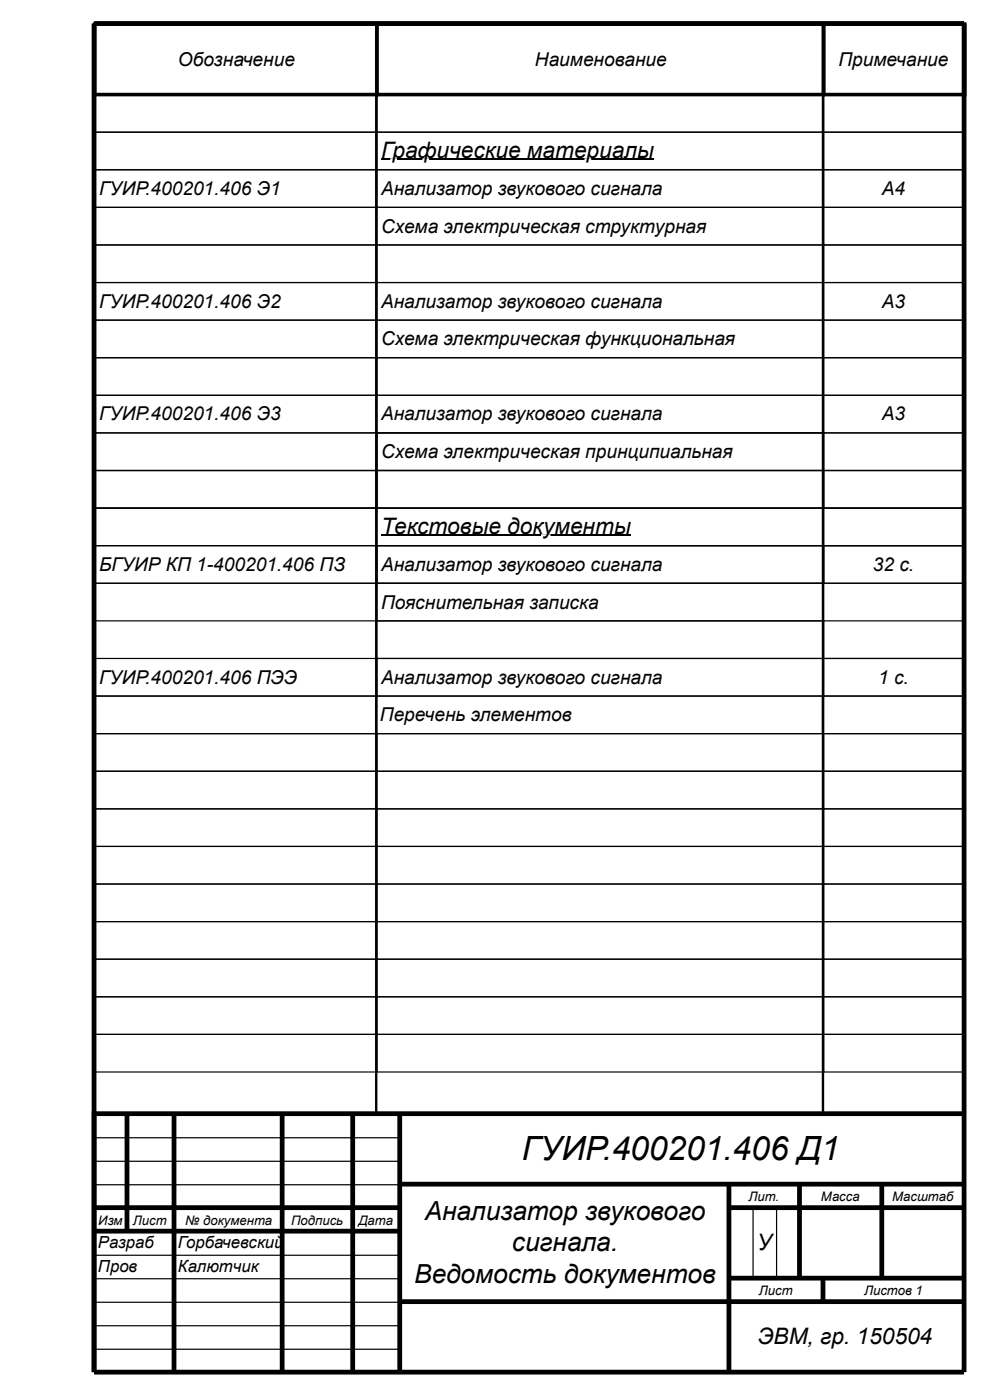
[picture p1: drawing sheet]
<svg xmlns="http://www.w3.org/2000/svg" width="210mm" height="297mm" viewBox="0 0 210 297" stroke-linecap="round" stroke-linejoin="round" font-family="sans-serif">
<defs><g id="words">
<text font-size="7.1" x="110.8" y="246.4">ГУИР.400201.406 Д1</text>
<g font-size="5.6">
<text x="90.1" y="259.1">Анализатор звукового</text>
<text x="108.6" y="265.7">сигнала.</text>
<text x="87.9" y="272.5">Ведомость документов</text>
</g>
<g font-size="4.8">
<text x="80.9" y="33.5">Графические материалы</text>
<text x="80.9" y="113.3">Текстовые документы</text>
<text x="160.7" y="265.4">У</text>
<text x="160.8" y="285.4">ЭВМ, гр. 150504</text>
</g>
<g font-size="4.1">
<text x="37.8" y="13.9">Обозначение</text>
<text x="113.5" y="13.9">Наименование</text>
<text x="177.9" y="13.9">Примечание</text>
<text x="21" y="41.3">ГУИР.400201.406 Э1</text>
<text x="80.9" y="41.3">Анализатор звукового сигнала</text>
<text x="187.1" y="41.3">A4</text>
<text x="80.9" y="49.4">Схема электрическая структурная</text>
<text x="21" y="65.4">ГУИР.400201.406 Э2</text>
<text x="80.9" y="65.4">Анализатор звукового сигнала</text>
<text x="187.1" y="65.4">А3</text>
<text x="80.9" y="73.3">Схема электрическая функциональная</text>
<text x="21" y="89.2">ГУИР.400201.406 Э3</text>
<text x="80.9" y="89.2">Анализатор звукового сигнала</text>
<text x="187.1" y="89.2">А3</text>
<text x="80.9" y="97.3">Схема электрическая принципиальная</text>
<text x="21" y="121.2">БГУИР КП 1-400201.406 ПЗ</text>
<text x="80.9" y="121.2">Анализатор звукового сигнала</text>
<text x="185.2" y="121.2">32 с.</text>
<text x="80.9" y="129.3">Пояснительная записка</text>
<text x="21" y="145.3">ГУИР.400201.406 ПЭЭ</text>
<text x="80.9" y="145.3">Анализатор звукового сигнала</text>
<text x="186.4" y="145.3">1 с.</text>
<text x="80.6" y="153.1">Перечень элементов</text>
</g>
<g font-size="3.5">
<text x="20.8" y="265.2">Разраб</text>
<text x="37.8" y="265.2">Горбачевский</text>
<text x="20.8" y="270.2">Пров</text>
<text x="37.8" y="270.2">Калютчик</text>
</g>
<g font-size="2.8">
<text x="158.8" y="255">Лит.</text>
<text x="174.2" y="255">Масса</text>
<text x="189.3" y="255">Масштаб</text>
<text x="20.9" y="260.1">Изм</text>
<text x="28.2" y="260.1">Лист</text>
<text x="39.3" y="260.1">№ документа</text>
<text x="61.8" y="260.1">Подпись</text>
<text x="76" y="260.1">Дата</text>
<text x="161.1" y="275.1">Лист</text>
<text x="183.4" y="275.1">Листов 1</text>
</g>
</g></defs>
<g fill="none" stroke="#000" stroke-width="1" stroke-linecap="butt">
<path d="M20 5h184.6v286.4h-184.6zM26.9 236.5v25M36.9 236.5v54.9M59.9 236.5v54.9M74.9 236.5v54.9M84.8 236.5v54.9M204.6 236.5h-184.6v54.9M20 256.5h64.8M84.8 251.5h119.8M154.7 256.5h49.9M154.7 251.5v39.9M169.7 251.5v20"/>
<path d="M187.1 251.5v20M20 261.5h64.8M84.8 276.5h119.8M154.7 271.5h49.9M174.7 271.5v5"/>
</g>
<g fill="none" stroke="#000" stroke-width=".25">
<path d="M20.1 20.1h59.9v8h-59.9zM20.1 28.1h59.9v8h-59.9zM20.1 36.1h59.9v7.9h-59.9zM80 20.1h94.8v8h-94.8zM80 28.1h94.8v8h-94.8zM80 36.1h94.8v7.9h-94.8zM80.9 33.8h57.9M174.8 20.1h29.9v8h-29.9zM174.8 28.1h29.9v8h-29.9zM174.8 36.1h29.9v7.9h-29.9zM20.1 44h59.9v8h-59.9zM20.1 52h59.9v8h-59.9z"/>
<path d="M80 44h94.8v8h-94.8zM80 52h94.8v8h-94.8zM174.8 44h29.9v8h-29.9zM174.8 52h29.9v8h-29.9zM20.1 60h59.9v8h-59.9zM20.1 68h59.9v8h-59.9zM20.1 76h59.9v8h-59.9zM80 60h94.8v8h-94.8zM80 68h94.8v8h-94.8zM80 76h94.8v8h-94.8zM174.8 76h29.9v8h-29.9zM174.8 60h29.9v8h-29.9z"/>
<path d="M174.8 68h29.9v8h-29.9zM20.1 84h59.9v7.9h-59.9zM20.1 91.9h59.9v8h-59.9zM20.1 99.9h59.9v8h-59.9zM80 84h94.8v7.9h-94.8zM80 91.9h94.8v8h-94.8zM80 99.9h94.8v8h-94.8zM174.8 84h29.9v7.9h-29.9zM174.8 91.9h29.9v8h-29.9zM174.8 99.9h29.9v8h-29.9zM20.1 107.9h59.9v8h-59.9zM20.1 115.9h59.9v8h-59.9z"/>
<path d="M80 107.9h94.8v8h-94.8zM80 115.9h94.8v8h-94.8zM80.9 113.7h53M174.8 107.9h29.9v8h-29.9zM174.8 115.9h29.9v8h-29.9zM20.1 123.9h59.9v8h-59.9zM20.1 139.9h59.9v7.9h-59.9zM80 123.9h94.8v8h-94.8zM80 131.9h94.8v8h-94.8zM80 139.9h94.8v7.9h-94.8zM174.8 131.9h29.9v8h-29.9zM174.8 139.9h29.9v7.9h-29.9z"/>
<path d="M20.1 147.8h59.9v8h-59.9zM20.1 155.8h59.9v8h-59.9zM79.7 147.8h94.8v8h-94.8zM80 155.8h94.8v8h-94.8zM174.8 155.8h29.9v8h-29.9zM174.8 147.8h29.9v8h-29.9zM20.1 163.8h59.9v8h-59.9zM20.1 171.8h59.9v8h-59.9zM20.1 179.8h59.9v8h-59.9zM80 163.8h94.8v8h-94.8zM80 171.8h94.8v8h-94.8zM80 179.8h94.8v8h-94.8z"/>
<path d="M174.8 163.8h29.9v8h-29.9zM174.8 171.8h29.9v8h-29.9zM174.8 179.8h29.9v8h-29.9zM20.1 187.8h59.9v7.9h-59.9zM20.1 195.7h59.9v8h-59.9zM80 187.8h94.8v7.9h-94.8zM80 195.7h94.8v8h-94.8zM174.8 187.8h29.9v7.9h-29.9zM174.8 195.7h29.9v8h-29.9zM20.1 203.7h59.9v8h-59.9zM20.1 211.7h59.9v8h-59.9zM20.1 219.7h59.9v8h-59.9z"/>
<path d="M80 203.7h94.8v8h-94.8zM80 211.7h94.8v8h-94.8zM80 219.7h94.8v8h-94.8zM174.8 203.7h29.9v8h-29.9zM174.8 211.7h29.9v8h-29.9zM174.8 219.7h29.9v8h-29.9zM20.1 251.6h64.9M20.1 246.6h64.9M20.1 241.7h64.9M159.8 256.6v15M164.8 256.6v15M20.1 276.6h64.9"/>
<path d="M20.1 271.6h64.9M20.1 266.6h64.9M20.1 286.6h64.9M20.1 281.6h64.9"/>
</g>
<path d="M20.1 5.1h59.9v15h-59.9zM80 5.1h94.8v15h-94.8zM174.8 5.1h29.9v15h-29.9z" fill="none" stroke="#000" stroke-width=".76" stroke-linecap="butt"/>
<path d="M79.8 5v231.5M174.7 5v231.5" fill="none" stroke="#000" stroke-width=".51"/>
<use href="#words"/>
</svg>
